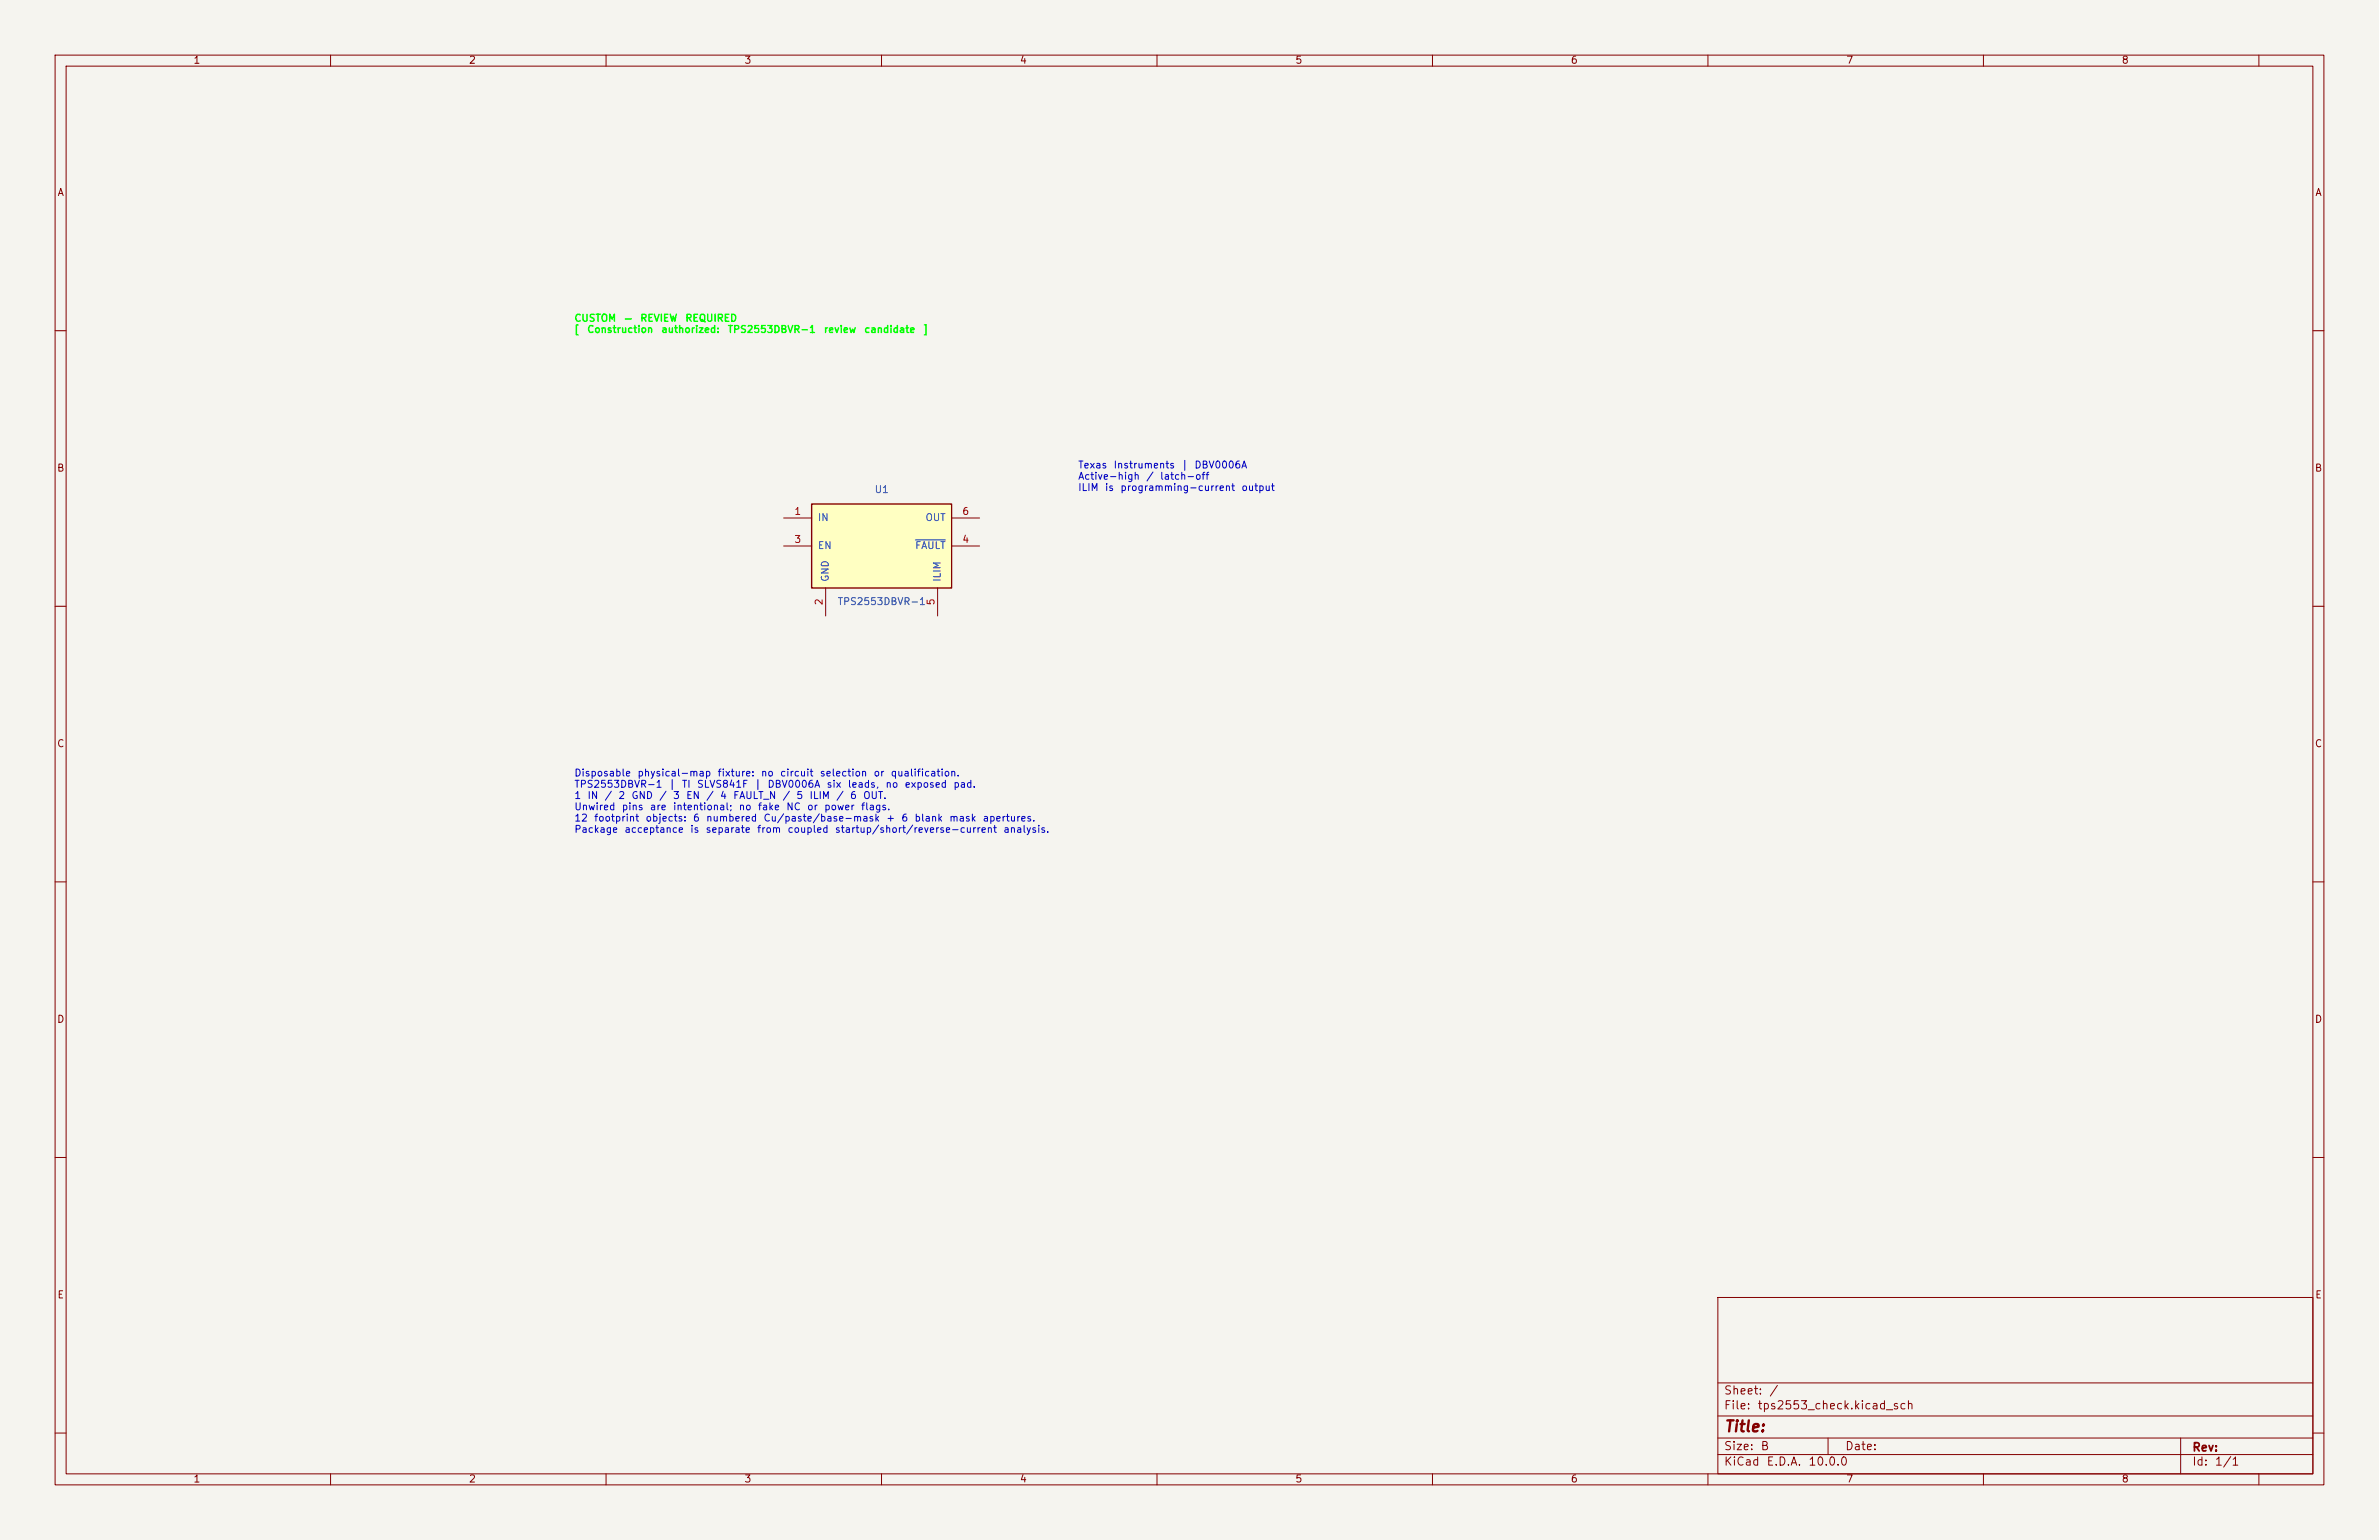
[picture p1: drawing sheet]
<svg xmlns="http://www.w3.org/2000/svg" width="432mm" height="279mm" viewBox="0 0 432 279" stroke-linecap="round" stroke-linejoin="round" font-family="sans-serif">
<defs><g id="words">
<text font-size="2" fill="#840000" x="312.8" y="260.3">Title:</text>
<g font-size="1.5" fill="#840000">
<text x="312.8" y="256.1">File:</text>
<text x="312.8" y="253.4">Sheet:</text>
<text x="318.9" y="256.1">tps2553_check.kicad_sch</text>
<text x="321" y="253.4">/</text>
<text x="312.8" y="263.5">Size:</text>
<text x="319.5" y="263.5">B</text>
<text x="334.8" y="263.5">Date:</text>
<text x="397.8" y="263.7">Rev:</text>
<text x="312.8" y="266.3">KiCad</text>
<text x="320.5" y="266.3">E.D.A.</text>
<text x="328.1" y="266.3">10.0.0</text>
<text x="397.8" y="266.3">Id:</text>
<text x="401.9" y="266.3">1/1</text>
</g>
<g font-size="1.3" fill="#840000">
<text x="35" y="11.9">1</text>
<text x="85" y="11.9">2</text>
<text x="135" y="11.9">3</text>
<text x="185" y="11.9">4</text>
<text x="235" y="11.9">5</text>
<text x="285" y="11.9">6</text>
<text x="335" y="11.9">7</text>
<text x="385" y="11.9">8</text>
<text x="10.3" y="35.9">A</text>
<text x="420.1" y="35.9">A</text>
<text x="10.3" y="85.9">B</text>
<text x="420.1" y="85.9">B</text>
<text x="10.3" y="135.9">C</text>
<text x="420.1" y="135.9">C</text>
<text x="10.3" y="185.9">D</text>
<text x="420.1" y="185.9">D</text>
<text x="10.3" y="235.9">E</text>
<text x="420.1" y="235.9">E</text>
<text x="35" y="269.3">1</text>
<text x="85" y="269.3">2</text>
<text x="135" y="269.3">3</text>
<text x="185" y="269.3">4</text>
<text x="235" y="269.3">5</text>
<text x="285" y="269.3">6</text>
<text x="335" y="269.3">7</text>
<text x="385" y="269.3">8</text>
</g>
<g font-size="1.3" fill="#0f0">
<text x="104.1" y="58.7">CUSTOM</text>
<text x="113.2" y="58.7">—</text>
<text x="116.1" y="58.7">REVIEW</text>
<text x="124.3" y="58.7">REQUIRED</text>
<text x="104.1" y="60.7">[</text>
<text x="106.5" y="60.7">Construction</text>
<text x="119.9" y="60.7">authorized:</text>
<text x="132" y="60.7">TPS2553DBVR-1</text>
<text x="149.4" y="60.7">review</text>
<text x="156.8" y="60.7">candidate</text>
<text x="167.5" y="60.7">]</text>
</g>
<g font-size="1.3" fill="#006464">
<text x="158.6" y="89.8">U1</text>
<text x="148.3" y="94.8">IN</text>
<text x="167.9" y="94.8">OUT</text>
<text x="148.3" y="99.9">EN</text>
<text x="166" y="99.9">FAULT</text>
<text x="150.7" y="105.7" transform="rotate(-90 150.7 105.7)">GND</text>
<text x="171" y="105.7" transform="rotate(-90 171 105.7)">ILIM</text>
<text x="151.9" y="110.1">TPS2553DBVR-1</text>
</g>
<g font-size="1.3" fill="#0000c2">
<text x="195.6" y="85.3">Texas</text>
<text x="195.6" y="87.3">Active-high</text>
<text x="195.6" y="89.4">ILIM</text>
<text x="200.4" y="89.4">is</text>
<text x="202" y="85.3">Instruments</text>
<text x="203.2" y="89.4">programming-current</text>
<text x="207.9" y="87.3">/</text>
<text x="210.4" y="87.3">latch-off</text>
<text x="214.3" y="85.3">|</text>
<text x="216.7" y="85.3">DBV0006A</text>
<text x="225.2" y="89.4">output</text>
<text x="104.1" y="141.2">Disposable</text>
<text x="104.1" y="143.2">TPS2553DBVR-1</text>
<text x="115.6" y="141.2">physical-map</text>
<text x="121.3" y="143.2">|</text>
<text x="123.7" y="143.2">TI</text>
<text x="126.4" y="143.2">SLVS841F</text>
<text x="130.1" y="141.2">fixture:</text>
<text x="136.8" y="143.2">|</text>
<text x="138" y="141.2">no</text>
<text x="139.2" y="143.2">DBV0006A</text>
<text x="141.5" y="141.2">circuit</text>
<text x="148.7" y="141.2">selection</text>
<text x="149.9" y="143.2">six</text>
<text x="153.8" y="143.2">leads,</text>
<text x="158.5" y="141.2">or</text>
<text x="160.6" y="143.2">no</text>
<text x="161.6" y="141.2">qualification.</text>
<text x="164.1" y="143.2">exposed</text>
<text x="172.9" y="143.2">pad.</text>
<text x="104.1" y="145.3">1</text>
<text x="104.1" y="147.3">Unwired</text>
<text x="104.1" y="149.4">12</text>
<text x="106.5" y="145.3">IN</text>
<text x="107.7" y="149.4">footprint</text>
<text x="109.6" y="145.3">/</text>
<text x="112.1" y="145.3">2</text>
<text x="112.7" y="147.3">pins</text>
<text x="114.5" y="145.3">GND</text>
<text x="117.1" y="149.4">objects:</text>
<text x="117.9" y="147.3">are</text>
<text x="119.5" y="145.3">/</text>
<text x="122" y="147.3">intentional;</text>
<text x="122.1" y="145.3">3</text>
<text x="124.4" y="145.3">EN</text>
<text x="125.7" y="149.4">6</text>
<text x="128.1" y="149.4">numbered</text>
<text x="128.1" y="145.3">/</text>
<text x="130.6" y="145.3">4</text>
<text x="133" y="145.3">FAULT_N</text>
<text x="134" y="147.3">no</text>
<text x="137.4" y="147.3">fake</text>
<text x="138.5" y="149.4">Cu/paste/base-mask</text>
<text x="141.9" y="145.3">/</text>
<text x="142.6" y="147.3">NC</text>
<text x="144.4" y="145.3">5</text>
<text x="146.4" y="147.3">or</text>
<text x="146.8" y="145.3">ILIM</text>
<text x="149.5" y="147.3">power</text>
<text x="151.7" y="145.3">/</text>
<text x="154.2" y="145.3">6</text>
<text x="156.2" y="147.3">flags.</text>
<text x="156.6" y="145.3">OUT.</text>
<text x="160.8" y="149.4">+</text>
<text x="163.5" y="149.4">6</text>
<text x="165.9" y="149.4">blank</text>
<text x="172.2" y="149.4">mask</text>
<text x="178.3" y="149.4">apertures.</text>
<text x="104.1" y="151.4">Package</text>
<text x="113.2" y="151.4">acceptance</text>
<text x="125.2" y="151.4">is</text>
<text x="128" y="151.4">separate</text>
<text x="137.3" y="151.4">from</text>
<text x="142.8" y="151.4">coupled</text>
<text x="151.4" y="151.4">startup/short/reverse-current</text>
<text x="182" y="151.4">analysis.</text>
</g>
<g font-size="1.3" fill="#a90000">
<text x="144.1" y="93.7">1</text>
<text x="174.6" y="93.7">6</text>
<text x="144.1" y="98.8">3</text>
<text x="174.6" y="98.8">4</text>
<text x="149.6" y="109.9" transform="rotate(-90 149.6 109.9)">2</text>
<text x="169.9" y="109.9" transform="rotate(-90 169.9 109.9)">5</text>
</g>
</g></defs>
<path d="M0 0h431.8v279.4h-431.8z" fill="#f5f4ef" stroke="#f5f4ef" stroke-width=".18"/>
<g fill="none" stroke="#840000" stroke-width=".18">
<path d="M10 10h411.8v259.4h-411.8zM12 12h407.8v255.4h-407.8zM60 10v2M110 10v2M160 10v2M210 10v2M260 10v2M310 10v2M360 10v2M410 10v2M10 60h2M419.8 60h2"/>
<path d="M10 110h2M419.8 110h2M10 160h2M419.8 160h2M10 210h2M419.8 210h2M311.8 235.4h108v32h-108zM10 260h2M311.8 256.9h108M311.8 250.9h108M419.8 260h2M60 267.4v2"/>
<path d="M110 267.4v2M160 267.4v2M210 267.4v2M260 267.4v2M310 267.4v2M311.8 263.9h108M311.8 260.9h108M331.8 260.9v3M360 267.4v2M395.8 260.9v6.5M410 267.4v2"/>
</g>
<path d="M147.3 91.4h25.4v15.3h-25.4z" fill="#ffffc2"/>
<path d="M147.3 91.4h25.4v15.3h-25.4z" fill="none" stroke="#840000" stroke-width=".25"/>
<path d="M142.2 94h5.1M142.2 99.1h5.1M172.7 94h5.1M172.7 99.1h5.1M149.9 106.7v5.1M170.2 106.7v5.1" fill="none" stroke="#840000" stroke-width=".18"/>
<path d="M166.1 98h5.5" fill="none" stroke="#006464" stroke-width=".18"/>
<use href="#words"/>
</svg>
